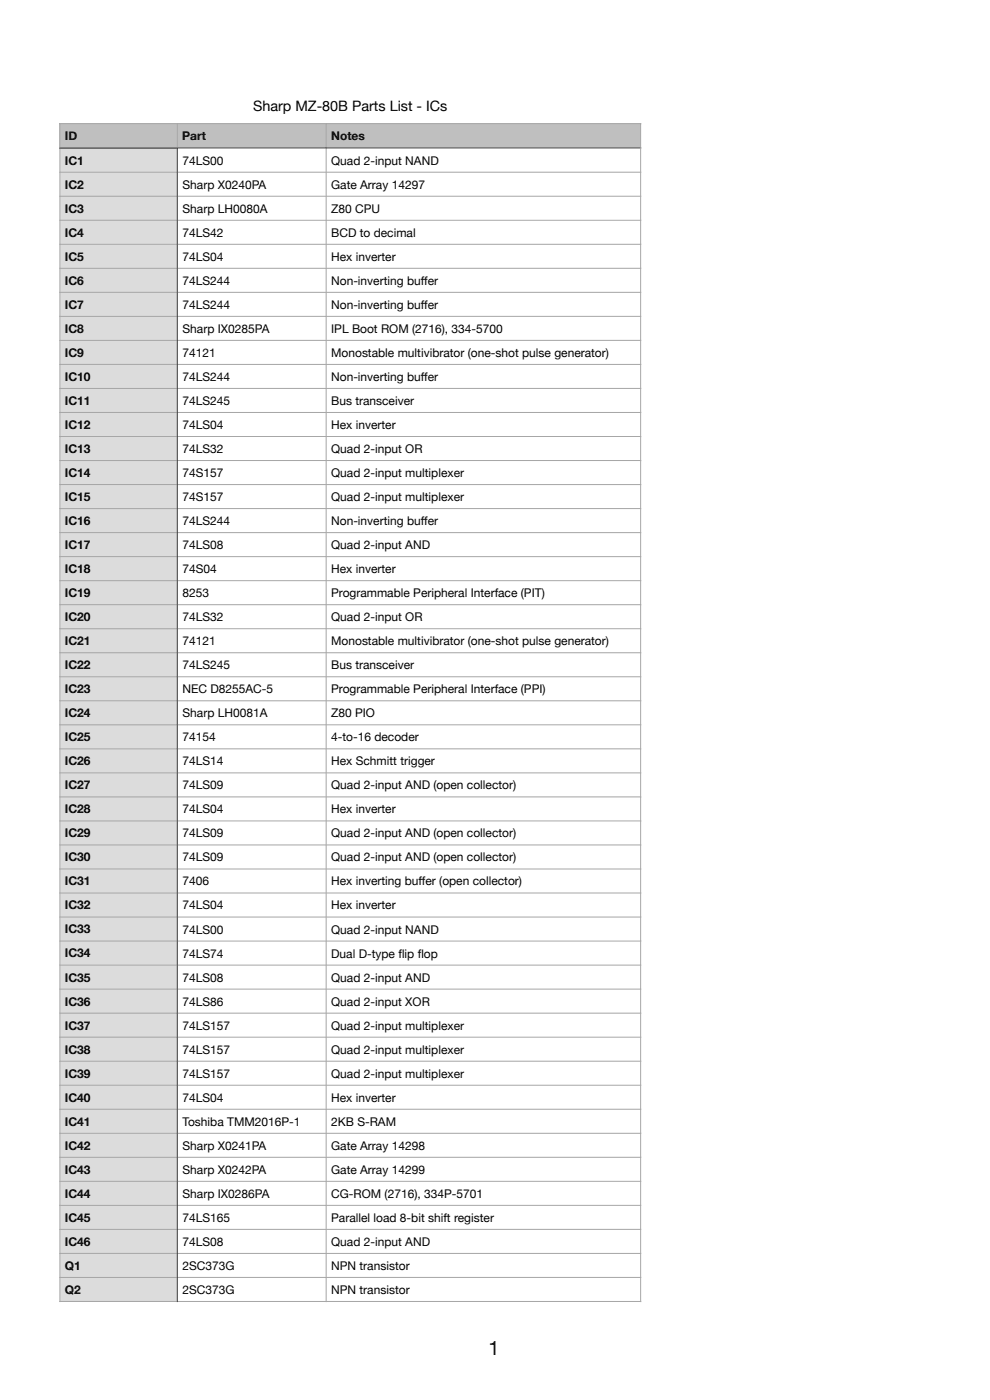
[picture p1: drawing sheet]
<svg xmlns="http://www.w3.org/2000/svg" width="292mm" height="413mm" viewBox="0 0 292 413" stroke-linecap="round" stroke-linejoin="round" font-family="sans-serif">
<defs><g id="words">
<text font-size="5.8" x="143.9" y="399.3">1</text>
<text font-size="4.2" x="74.5" y="32.8">Sharp MZ-80B Parts List - ICs</text>
<g font-size="3.5">
<text x="19.1" y="41.3">ID</text>
<text x="53.7" y="41.3">Part</text>
<text x="97.5" y="41.3">Notes</text>
<text x="19.1" y="48.5">IC1</text>
<text x="53.8" y="48.5">74LS00</text>
<text x="97.5" y="48.5">Quad 2-input NAND</text>
<text x="19.1" y="55.6">IC2</text>
<text x="53.8" y="55.6">Sharp X0240PA</text>
<text x="97.5" y="55.6">Gate Array 14297</text>
<text x="19.1" y="62.7">IC3</text>
<text x="53.8" y="62.7">Sharp LH0080A</text>
<text x="97.5" y="62.7">Z80 CPU</text>
<text x="19.1" y="69.7">IC4</text>
<text x="53.8" y="69.8">74LS42</text>
<text x="97.5" y="69.8">BCD to decimal</text>
<text x="19.1" y="76.8">IC5</text>
<text x="53.8" y="76.8">74LS04</text>
<text x="97.5" y="76.8">Hex inverter</text>
<text x="19.1" y="83.9">IC6</text>
<text x="53.8" y="83.9">74LS244</text>
<text x="97.5" y="83.9">Non-inverting buff er</text>
<text x="19.1" y="91">IC7</text>
<text x="53.8" y="91">74LS244</text>
<text x="97.5" y="91">Non-inverting buff er</text>
<text x="19.1" y="98.1">IC8</text>
<text x="53.8" y="98.1">Sharp IX0285PA</text>
<text x="97.5" y="98.1">IPL Boot ROM (2716), 334-5700</text>
<text x="19.1" y="105.1">IC9</text>
<text x="53.8" y="105.2">74121</text>
<text x="97.5" y="105.2">Monostable multivibrator (one-shot pulse generator)</text>
<text x="19.1" y="112.2">IC10</text>
<text x="53.8" y="112.2">74LS244</text>
<text x="97.5" y="112.2">Non-inverting buff er</text>
<text x="19.1" y="119.3">IC11</text>
<text x="53.8" y="119.3">74LS245</text>
<text x="97.5" y="119.3">Bus transceiver</text>
<text x="19.1" y="126.4">IC12</text>
<text x="53.8" y="126.4">74LS04</text>
<text x="97.5" y="126.4">Hex inverter</text>
<text x="19.1" y="133.5">IC13</text>
<text x="53.8" y="133.5">74LS32</text>
<text x="97.5" y="133.5">Quad 2-input OR</text>
<text x="19.1" y="140.5">IC14</text>
<text x="53.8" y="140.6">74S157</text>
<text x="97.5" y="140.6">Quad 2-input multiplexer</text>
<text x="19.1" y="147.6">IC15</text>
<text x="53.8" y="147.6">74S157</text>
<text x="97.5" y="147.6">Quad 2-input multiplexer</text>
<text x="19.1" y="154.7">IC16</text>
<text x="53.8" y="154.7">74LS244</text>
<text x="97.5" y="154.7">Non-inverting buff er</text>
<text x="19.1" y="161.8">IC17</text>
<text x="53.8" y="161.8">74LS08</text>
<text x="97.5" y="161.8">Quad 2-input AND</text>
<text x="19.1" y="168.9">IC18</text>
<text x="53.8" y="168.9">74S04</text>
<text x="97.5" y="168.9">Hex inverter</text>
<text x="19.1" y="176">IC19</text>
<text x="53.8" y="176">8253</text>
<text x="97.5" y="176">Programmable Peripheral Interface (PIT)</text>
<text x="19.1" y="183">IC20</text>
<text x="53.8" y="183">74LS32</text>
<text x="97.5" y="183">Quad 2-input OR</text>
<text x="19.1" y="190.1">IC21</text>
<text x="53.8" y="190.1">74121</text>
<text x="97.5" y="190.1">Monostable multivibrator (one-shot pulse generator)</text>
<text x="19.1" y="197.2">IC22</text>
<text x="53.8" y="197.2">74LS245</text>
<text x="97.5" y="197.2">Bus transceiver</text>
<text x="19.1" y="204.3">IC23</text>
<text x="53.8" y="204.3">NEC D8255AC-5</text>
<text x="97.5" y="204.3">Programmable Peripheral Interface (PPI)</text>
<text x="19.1" y="211.4">IC24</text>
<text x="53.8" y="211.4">Sharp LH0081A</text>
<text x="97.5" y="211.4">Z80 PIO</text>
<text x="19.1" y="218.4">IC25</text>
<text x="53.8" y="218.4">74154</text>
<text x="97.5" y="218.4">4-to-16 decoder</text>
<text x="19.1" y="225.5">IC26</text>
<text x="53.8" y="225.5">74LS14</text>
<text x="97.5" y="225.5">Hex Schmitt trigger</text>
<text x="19.1" y="232.6">IC27</text>
<text x="53.8" y="232.6">74LS09</text>
<text x="97.5" y="232.6">Quad 2-input AND (open collector)</text>
<text x="19.1" y="239.7">IC28</text>
<text x="53.8" y="239.7">74LS04</text>
<text x="97.5" y="239.7">Hex inverter</text>
<text x="19.1" y="246.8">IC29</text>
<text x="53.8" y="246.8">74LS09</text>
<text x="97.5" y="246.8">Quad 2-input AND (open collector)</text>
<text x="19.1" y="253.8">IC30</text>
<text x="53.8" y="253.9">74LS09</text>
<text x="97.5" y="253.9">Quad 2-input AND (open collector)</text>
<text x="19.1" y="260.9">IC31</text>
<text x="53.8" y="260.9">7406</text>
<text x="97.5" y="260.9">Hex inverting buff er (open collector)</text>
<text x="19.1" y="268">IC32</text>
<text x="53.8" y="268">74LS04</text>
<text x="97.5" y="268">Hex inverter</text>
<text x="19.1" y="275.1">IC33</text>
<text x="53.8" y="275.1">74LS00</text>
<text x="97.5" y="275.1">Quad 2-input NAND</text>
<text x="19.1" y="282.2">IC34</text>
<text x="53.8" y="282.2">74LS74</text>
<text x="97.5" y="282.2">Dual D-type fl ip fl op</text>
<text x="19.1" y="289.2">IC35</text>
<text x="53.8" y="289.3">74LS08</text>
<text x="97.5" y="289.3">Quad 2-input AND</text>
<text x="19.1" y="296.3">IC36</text>
<text x="53.8" y="296.3">74LS86</text>
<text x="97.5" y="296.3">Quad 2-input XOR</text>
<text x="19.1" y="303.4">IC37</text>
<text x="53.8" y="303.4">74LS157</text>
<text x="97.5" y="303.4">Quad 2-input multiplexer</text>
<text x="19.1" y="310.5">IC38</text>
<text x="53.8" y="310.5">74LS157</text>
<text x="97.5" y="310.5">Quad 2-input multiplexer</text>
<text x="19.1" y="317.6">IC39</text>
<text x="53.8" y="317.6">74LS157</text>
<text x="97.5" y="317.6">Quad 2-input multiplexer</text>
<text x="19.1" y="324.6">IC40</text>
<text x="53.8" y="324.7">74LS04</text>
<text x="97.5" y="324.7">Hex inverter</text>
<text x="19.1" y="331.7">IC41</text>
<text x="53.8" y="331.7">Toshiba TMM2016P-1</text>
<text x="97.5" y="331.7">2KB S-RAM</text>
<text x="19.1" y="338.8">IC42</text>
<text x="53.8" y="338.8">Sharp X0241PA</text>
<text x="97.5" y="338.8">Gate Array 14298</text>
<text x="19.1" y="345.9">IC43</text>
<text x="53.8" y="345.9">Sharp X0242PA</text>
<text x="97.5" y="345.9">Gate Array 14299</text>
<text x="19.1" y="353">IC44</text>
<text x="53.8" y="353">Sharp IX0286PA</text>
<text x="97.5" y="353">CG-ROM (2716), 334P-5701</text>
<text x="19.1" y="360">IC45</text>
<text x="53.8" y="360.1">74LS165</text>
<text x="97.5" y="360.1">Parallel load 8-bit shift register</text>
<text x="19.1" y="367.1">IC46</text>
<text x="53.8" y="367.1">74LS08</text>
<text x="97.5" y="367.1">Quad 2-input AND</text>
<text x="19.1" y="374.2">Q1</text>
<text x="53.8" y="374.2">2SC373G</text>
<text x="97.5" y="374.2">NPN transistor</text>
<text x="19.1" y="381.3">Q2</text>
<text x="53.8" y="381.3">2SC373G</text>
<text x="97.5" y="381.3">NPN transistor</text>
</g>
</g></defs>
<g fill="#bec0bf">
<path d="M17.6 36.5h34.6v7.1h-34.6z"/>
<path d="M52.2 36.5h43.8v7.1h-43.8z"/>
<path d="M96 36.5h92.7v7.1h-92.7z"/>
</g>
<g fill="#dcdcdc">
<path d="M17.6 43.6h34.6v7.1h-34.6z"/>
<path d="M17.6 50.7h34.6v7.1h-34.6z"/>
<path d="M17.6 57.8h34.6v7.1h-34.6z"/>
<path d="M17.6 64.9h34.6v7.1h-34.6z"/>
<path d="M17.6 72h34.6v7.1h-34.6z"/>
<path d="M17.6 79.1h34.6v7h-34.6z"/>
<path d="M17.6 86.1h34.6v7.1h-34.6z"/>
<path d="M17.6 93.2h34.6v7.1h-34.6z"/>
<path d="M17.6 100.3h34.6v7.1h-34.6z"/>
<path d="M17.6 107.4h34.6v7.1h-34.6z"/>
<path d="M17.6 114.5h34.6v7.1h-34.6z"/>
<path d="M17.6 121.6h34.6v7h-34.6z"/>
<path d="M17.6 128.6h34.6v7.1h-34.6z"/>
<path d="M17.6 135.7h34.6v7.1h-34.6z"/>
<path d="M17.6 142.8h34.6v7.1h-34.6z"/>
<path d="M17.6 149.9h34.6v7.1h-34.6z"/>
<path d="M17.6 157h34.6v7h-34.6z"/>
<path d="M17.6 164h34.6v7.1h-34.6z"/>
<path d="M17.6 171.1h34.6v7.1h-34.6z"/>
<path d="M17.6 178.2h34.6v7.1h-34.6z"/>
<path d="M17.6 185.3h34.6v7.1h-34.6z"/>
<path d="M17.6 192.4h34.6v7h-34.6z"/>
<path d="M17.6 199.4h34.6v7.1h-34.6z"/>
<path d="M17.6 206.5h34.6v7.1h-34.6z"/>
<path d="M17.6 213.6h34.6v7.1h-34.6z"/>
<path d="M17.6 220.7h34.6v7.1h-34.6z"/>
<path d="M17.6 227.8h34.6v7h-34.6z"/>
<path d="M17.6 234.8h34.6v7.1h-34.6z"/>
<path d="M17.6 241.9h34.6v7.1h-34.6z"/>
<path d="M17.6 249h34.6v7.1h-34.6z"/>
<path d="M17.6 256.1h34.6v7.1h-34.6z"/>
<path d="M17.6 263.2h34.6v7h-34.6z"/>
<path d="M17.6 270.2h34.6v7.1h-34.6z"/>
<path d="M17.6 277.3h34.6v7.1h-34.6z"/>
<path d="M17.6 284.4h34.6v7.1h-34.6z"/>
<path d="M17.6 291.5h34.6v7.1h-34.6z"/>
<path d="M17.6 298.6h34.6v7h-34.6z"/>
<path d="M17.6 305.6h34.6v7.1h-34.6z"/>
<path d="M17.6 312.7h34.6v7.1h-34.6z"/>
<path d="M17.6 319.8h34.6v7.1h-34.6z"/>
<path d="M17.6 326.9h34.6v7.1h-34.6z"/>
<path d="M17.6 334h34.6v7h-34.6z"/>
<path d="M17.6 341h34.6v7.1h-34.6z"/>
<path d="M17.6 348.1h34.6v7.1h-34.6z"/>
<path d="M17.6 355.2h34.6v7.1h-34.6z"/>
<path d="M17.6 362.3h34.6v7.1h-34.6z"/>
<path d="M17.6 369.4h34.6v7h-34.6z"/>
<path d="M17.6 376.4h34.6v7.1h-34.6z"/>
</g>
<g fill="none" stroke="#a6a6a6" stroke-width=".29">
<path d="M17.5 36.5h171.3M17.6 36.3v347.4M52.2 36.3v7.1M96 36.3v347.4M188.7 36.3v347.4M17.5 50.7h171.3M17.5 57.8h171.3M17.5 64.9h171.3M17.5 72h171.3M17.5 79.1h171.3M17.5 86.1h171.3M17.5 93.2h171.3"/>
<path d="M17.5 100.3h171.3M17.5 107.4h171.3M17.5 114.5h171.3M17.5 121.6h171.3M17.5 128.6h171.3M17.5 135.7h171.3M17.5 142.8h171.3M17.5 149.9h171.3M17.5 157h171.3M17.5 164h171.3M17.5 171.1h171.3M17.5 178.2h171.3"/>
<path d="M17.5 185.3h171.3M17.5 192.4h171.3M17.5 199.4h171.3M17.5 206.5h171.3M17.5 213.6h171.3M17.5 220.7h171.3M17.5 227.8h171.3M17.5 234.8h171.3M17.5 241.9h171.3M17.5 249h171.3M17.5 256.1h171.3M17.5 263.2h171.3"/>
<path d="M17.5 270.2h171.3M17.5 277.3h171.3M17.5 284.4h171.3M17.5 291.5h171.3M17.5 298.6h171.3M17.5 305.6h171.3M17.5 312.7h171.3M17.5 319.8h171.3M17.5 326.9h171.3M17.5 334h171.3M17.5 341h171.3M17.5 348.1h171.3"/>
<path d="M17.5 355.2h171.3M17.5 362.3h171.3M17.5 369.4h171.3M17.5 376.4h171.3M17.5 383.5h171.3"/>
</g>
<path d="M17.5 43.6h171.3M52.2 43.4v340.3" fill="none" stroke="#404040" stroke-width=".29"/>
<path d="M17.6 36.5h34.6v7.1h-34.6z" fill="#bec0bf"/>
<path d="M17.5 36.5h34.9M17.6 36.3v7.3M52.2 36.3v7.1" fill="none" stroke="#a6a6a6" stroke-width=".29"/>
<path d="M17.5 43.6h34.9" fill="none" stroke="#404040" stroke-width=".29"/>
<use href="#words"/>
</svg>
